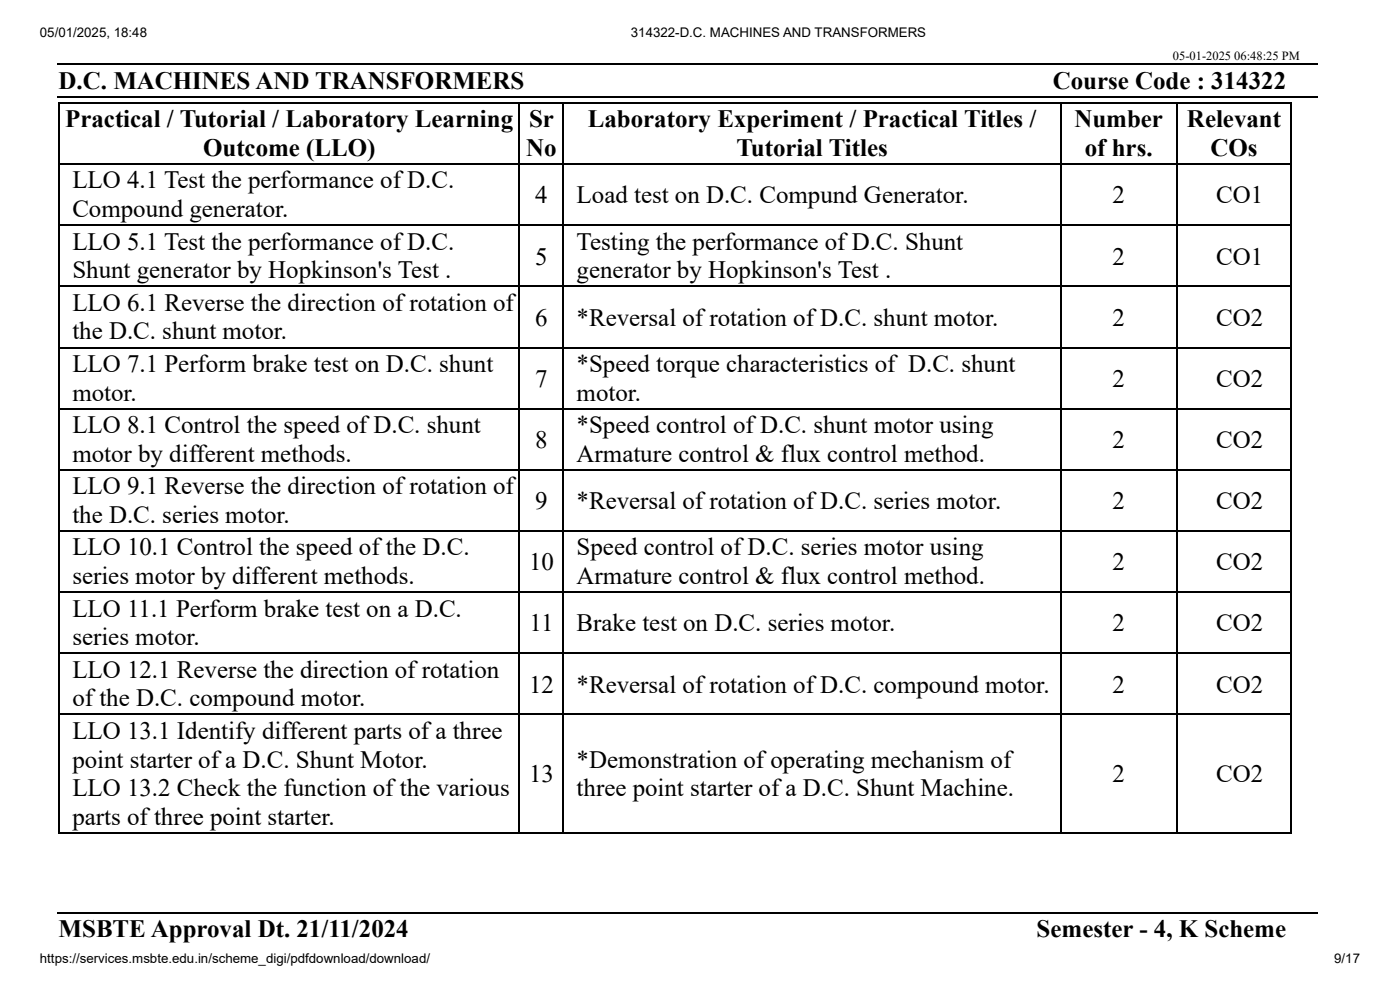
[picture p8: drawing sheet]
<svg xmlns="http://www.w3.org/2000/svg" width="297mm" height="210mm" viewBox="0 0 297 210" stroke-linecap="round" stroke-linejoin="round" font-family="sans-serif">
<defs><g id="words">
<g font-size="5.3">
<text x="12.4" y="18.8">D.C. MACHINES AND TRANSFORMERS</text>
<text x="223.3" y="18.8">Course Code : 314322</text>
<text x="13.8" y="27">Practical / Tutorial / Laboratory Learning</text>
<text x="112.2" y="27">Sr</text>
<text x="124.7" y="27">Laboratory Experiment / Practical Titles /</text>
<text x="227.9" y="27">Number</text>
<text x="251.8" y="27">Relevant</text>
<text x="43.1" y="33.1">Outcome (LLO)</text>
<text x="111.6" y="33.1">No</text>
<text x="156.3" y="33.1">Tutorial Titles</text>
<text x="230.1" y="33.1">of hrs.</text>
<text x="256.8" y="33.1">COs</text>
<text x="15.3" y="40">LLO 4.1 Test the performance of D.C.</text>
<text x="15.3" y="46">Compound generator.</text>
<text x="113.6" y="43.1">4</text>
<text x="122.3" y="43.1">Load test on D.C. Compund Generator.</text>
<text x="236" y="43.1">2</text>
<text x="258" y="43.1">CO1</text>
<text x="15.3" y="52.9">LLO 5.1 Test the performance of D.C.</text>
<text x="122.3" y="52.9">Testing the performance of D.C. Shunt</text>
<text x="15.3" y="59">Shunt generator by Hopkinson's Test .</text>
<text x="113.6" y="56.1">5</text>
<text x="122.3" y="59">generator by Hopkinson's Test .</text>
<text x="236" y="56.1">2</text>
<text x="258" y="56.1">CO1</text>
<text x="15.3" y="65.9">LLO 6.1 Reverse the direction of rotation of</text>
<text x="15.3" y="72">the D.C. shunt motor.</text>
<text x="113.6" y="69.1">6</text>
<text x="122.3" y="69.1">*Reversal of rotation of D.C. shunt motor.</text>
<text x="236" y="69.1">2</text>
<text x="258" y="69.1">CO2</text>
<text x="15.3" y="78.8">LLO 7.1 Perform brake test on D.C. shunt</text>
<text x="113.6" y="82">7</text>
<text x="122.3" y="78.8">*Speed torque characteristics of D.C. shunt</text>
<text x="236" y="82">2</text>
<text x="258" y="82">CO2</text>
<text x="15.3" y="84.9">motor.</text>
<text x="122.3" y="84.9">motor.</text>
<text x="15.3" y="91.8">LLO 8.1 Control the speed of D.C. shunt</text>
<text x="113.6" y="95">8</text>
<text x="122.3" y="91.8">*Speed control of D.C. shunt motor using</text>
<text x="236" y="95">2</text>
<text x="258" y="95">CO2</text>
<text x="15.3" y="97.9">motor by different methods.</text>
<text x="122.3" y="97.9">Armature control &amp; flux control method.</text>
<text x="15.3" y="104.8">LLO 9.1 Reverse the direction of rotation of</text>
<text x="113.6" y="108">9</text>
<text x="122.3" y="108">*Reversal of rotation of D.C. series motor.</text>
<text x="236" y="108">2</text>
<text x="258" y="108">CO2</text>
<text x="15.3" y="110.9">the D.C. series motor.</text>
<text x="15.3" y="117.7">LLO 10.1 Control the speed of the D.C.</text>
<text x="122.3" y="117.7">Speed control of D.C. series motor using</text>
<text x="15.3" y="123.8">series motor by different methods.</text>
<text x="112.2" y="120.9">10</text>
<text x="122.3" y="123.8">Armature control &amp; flux control method.</text>
<text x="236" y="120.9">2</text>
<text x="258" y="120.9">CO2</text>
<text x="15.3" y="130.7">LLO 11.1 Perform brake test on a D.C.</text>
<text x="15.3" y="136.8">series motor.</text>
<text x="112.3" y="133.9">11</text>
<text x="122.3" y="133.9">Brake test on D.C. series motor.</text>
<text x="236" y="133.9">2</text>
<text x="258" y="133.9">CO2</text>
<text x="15.3" y="143.7">LLO 12.1 Reverse the direction of rotation</text>
<text x="15.3" y="149.8">of the D.C. compound motor.</text>
<text x="112.2" y="146.8">12</text>
<text x="122.3" y="146.8">*Reversal of rotation of D.C. compound motor.</text>
<text x="236" y="146.8">2</text>
<text x="258" y="146.8">CO2</text>
<text x="15.3" y="156.6">LLO 13.1 Identify different parts of a three</text>
<text x="15.3" y="162.7">point starter of a D.C. Shunt Motor.</text>
<text x="112.2" y="165.9">13</text>
<text x="122.3" y="162.7">*Demonstration of operating mechanism of</text>
<text x="236" y="165.9">2</text>
<text x="258" y="165.9">CO2</text>
<text x="15.3" y="168.8">LLO 13.2 Check the function of the various</text>
<text x="122.3" y="168.8">three point starter of a D.C. Shunt Machine.</text>
<text x="15.3" y="174.9">parts of three point starter.</text>
<text x="12.4" y="198.7">MSBTE Approval Dt. 21/11/2024</text>
<text x="219.9" y="198.7">Semester - 4, K Scheme</text>
</g>
<g font-size="2.8">
<text x="8.5" y="7.9">05/01/2025, 18:48</text>
<text x="133.8" y="7.9">314322-D.C. MACHINES AND TRANSFORMERS</text>
<text x="8.5" y="204.3">https://services.msbte.edu.in/scheme_digi/pdfdownload/download/</text>
<text x="283.1" y="204.3">9/17</text>
</g>
<text font-size="2.6" x="248.8" y="12.7">05-01-2025 06:48:25 PM</text>
</g></defs>
<g fill="none" stroke="#000" stroke-width=".26">
<path d="M12.2 13.6h267.5M12.2 20.5h267.5M12.4 21.8h261.7M12.4 34.8h261.7M12.6 21.7v155M110.2 21.7v155M119.5 21.7v155M225 21.7v155M249.6 21.7v155M274 21.7v155M12.4 47.8h261.7M12.4 60.7h261.7"/>
<path d="M12.4 73.7h261.7M12.4 86.7h261.7M12.4 99.6h261.7M12.4 112.6h261.7M12.4 125.5h261.7M12.4 138.5h261.7M12.4 151.5h261.7M12.4 176.6h261.7M12.2 193.5h267.5"/>
</g>
<use href="#words"/>
</svg>
